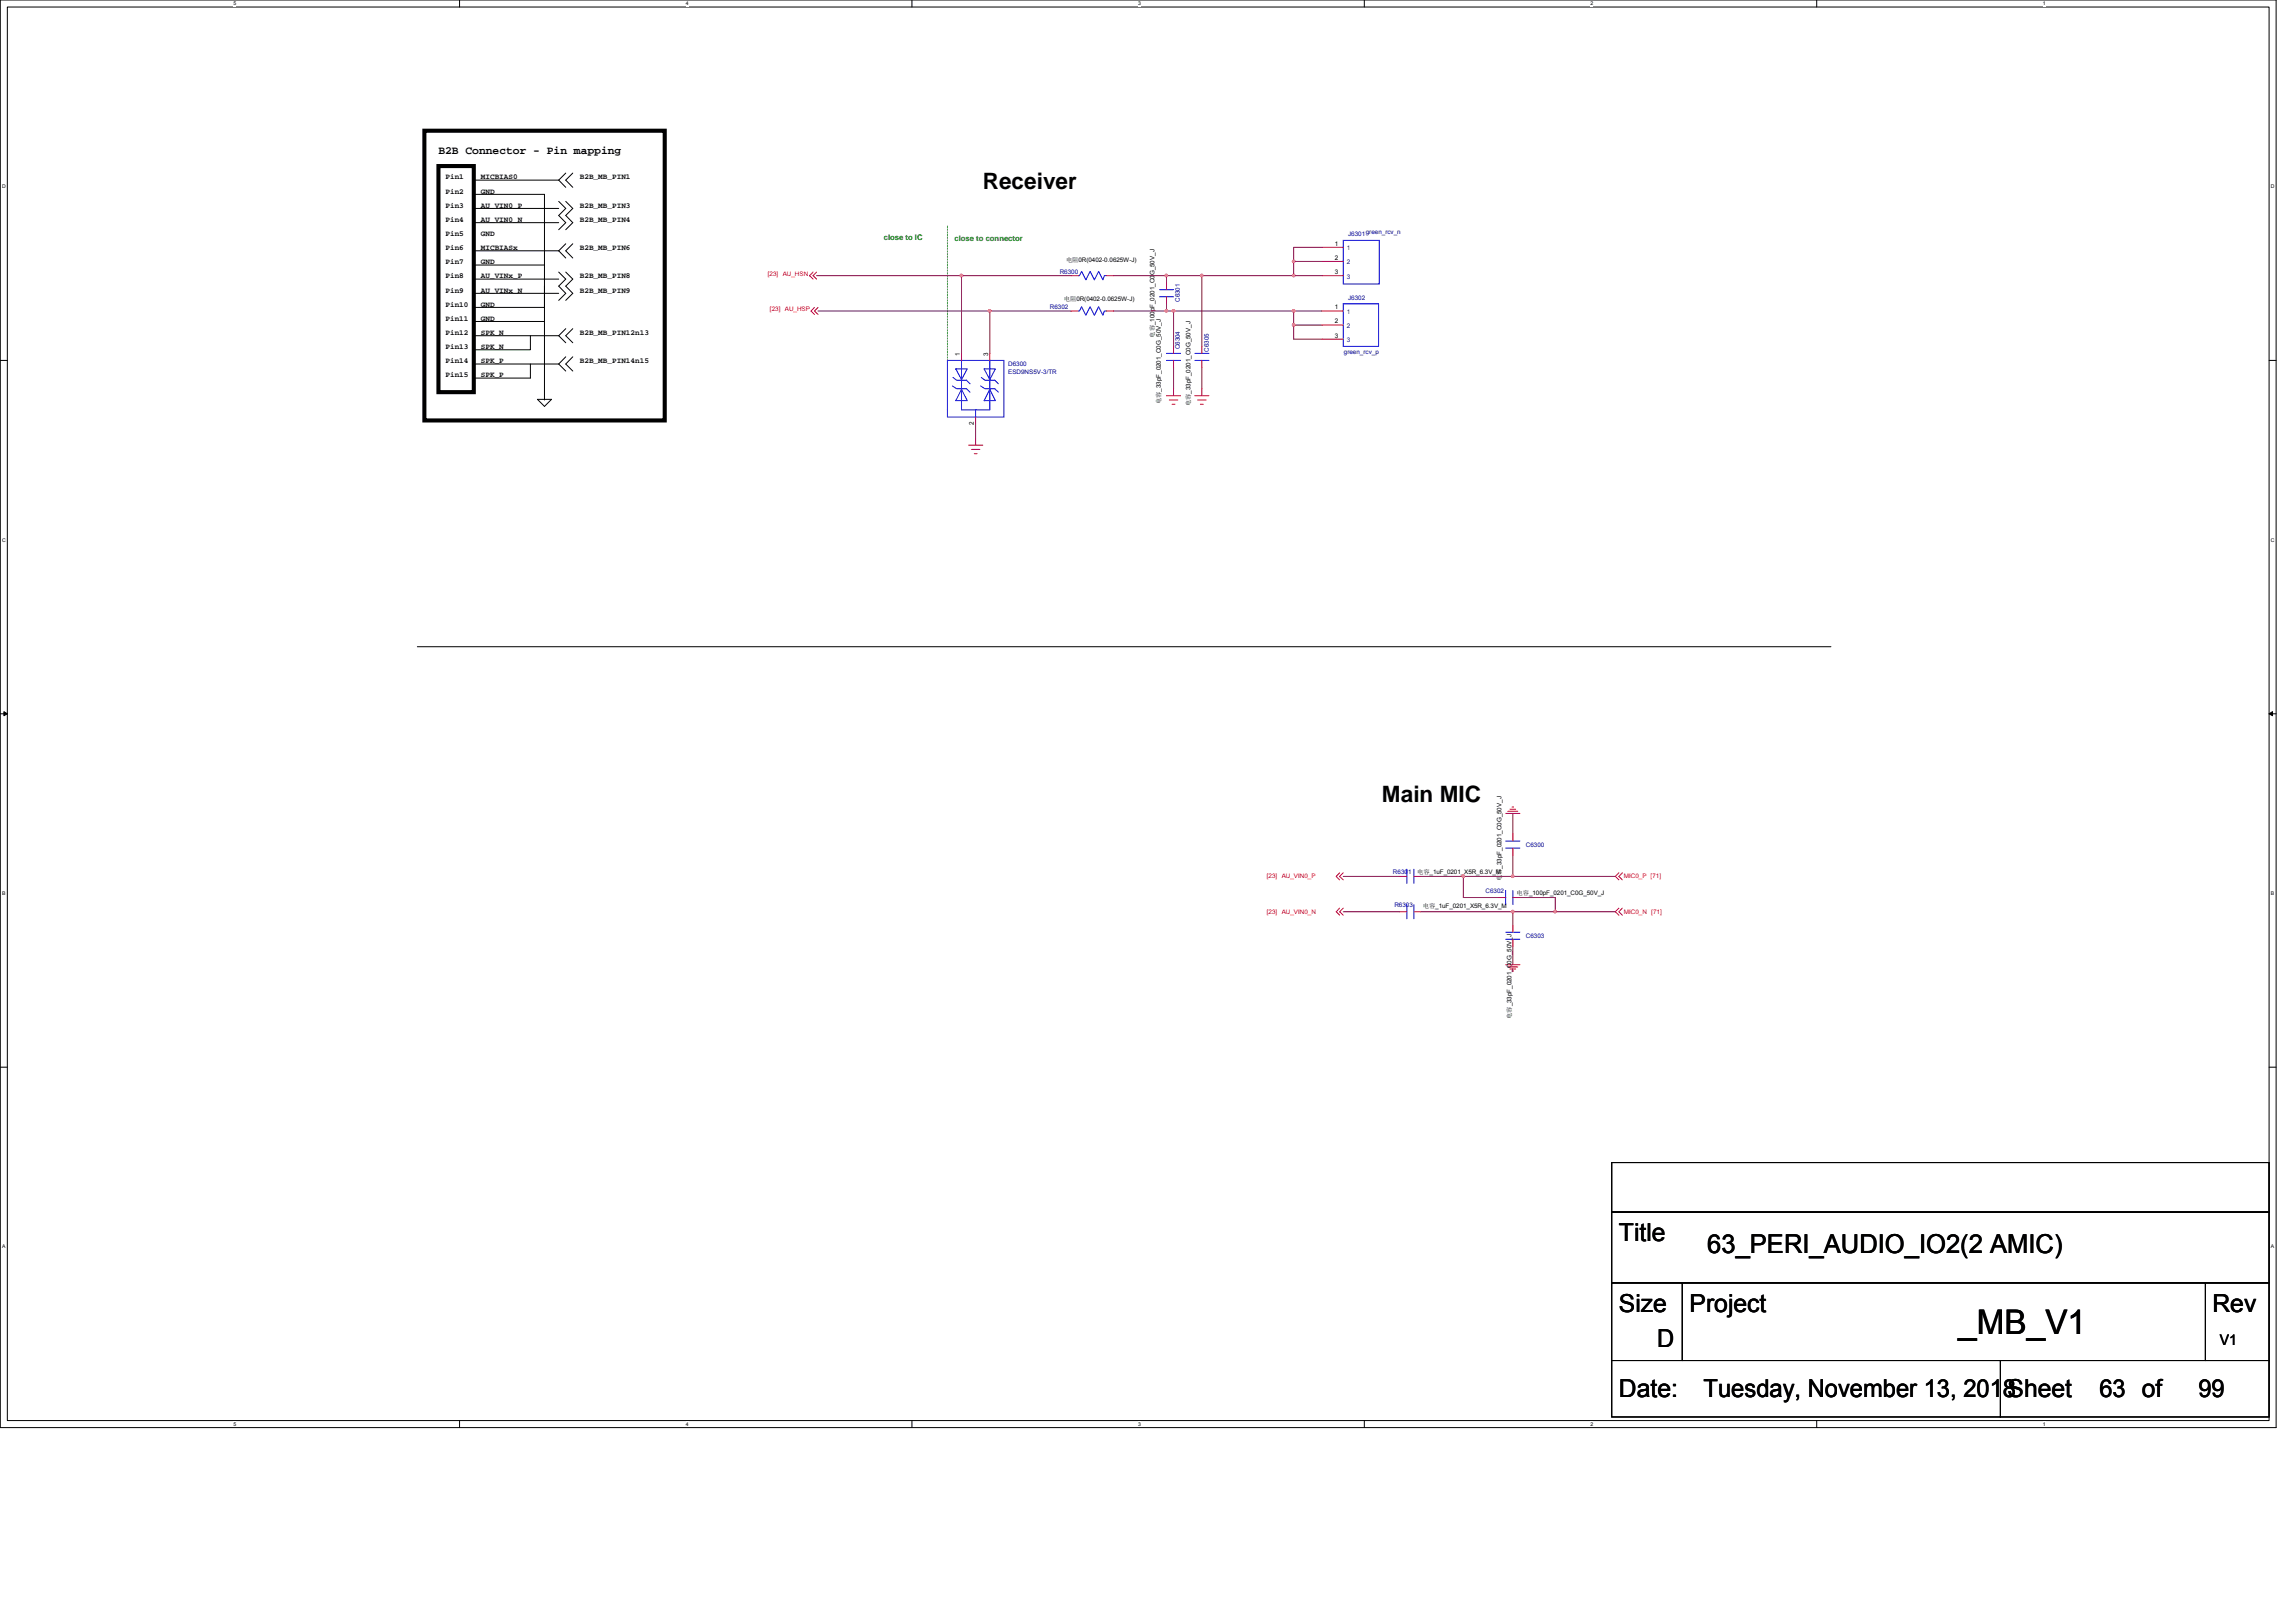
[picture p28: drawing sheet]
<svg xmlns="http://www.w3.org/2000/svg" width="297mm" height="210mm" viewBox="0 0 297 210" stroke-linecap="round" stroke-linejoin="round" font-family="sans-serif">
<defs><g id="words">
<text font-size="4.4" x="253.3" y="172.6">_MB_V1</text>
<text font-size="3.4" x="220.9" y="162.1">63_PERI_AUDIO_IO2(2 AMIC)</text>
<g font-size="3.2">
<text x="209.4" y="160.6">Title</text>
<text x="209.4" y="169.8">Size</text>
<text x="218.6" y="169.8">Project</text>
<text x="286.2" y="169.8">Rev</text>
<text x="214.4" y="174.3">D</text>
<text x="209.4" y="180.7">Date:</text>
<text x="220.4" y="180.7">Tuesday, November 13, 2018Sheet</text>
<text x="271.6" y="180.7">63 of</text>
<text x="284.4" y="180.7">99</text>
</g>
<g font-size="2.9">
<text x="127.1" y="24.5">Receiver</text>
<text x="178.8" y="103.7">Main MIC</text>
</g>
<text font-size="1.9" x="287.2" y="174.1">V1</text>
<text font-size="1.5" x="56.7" y="19.9">B2B Connector - Pin mapping</text>
<g font-size="1">
<text x="57.6" y="23.2">Pin1</text>
<text x="62.2" y="23.2">MICBIAS0</text>
<text x="75" y="23.2">B2B_MB_PIN1</text>
<text x="57.6" y="25.1">Pin2</text>
<text x="57.6" y="26.9">Pin3</text>
<text x="57.6" y="28.7">Pin4</text>
<text x="62.2" y="25.1">GND</text>
<text x="62.2" y="26.9">AU_VIN0_P</text>
<text x="62.2" y="28.7">AU_VIN0_N</text>
<text x="75" y="26.9">B2B_MB_PIN3</text>
<text x="75" y="28.7">B2B_MB_PIN4</text>
<text x="57.6" y="30.5">Pin5</text>
<text x="57.6" y="32.4">Pin6</text>
<text x="57.6" y="34.2">Pin7</text>
<text x="62.2" y="30.5">GND</text>
<text x="62.2" y="32.4">MICBIASx</text>
<text x="62.2" y="34.2">GND</text>
<text x="75" y="32.4">B2B_MB_PIN6</text>
<text x="57.6" y="36">Pin8</text>
<text x="57.6" y="37.8">Pin9</text>
<text x="57.6" y="39.7">Pin10</text>
<text x="57.6" y="41.5">Pin11</text>
<text x="62.2" y="36">AU_VINx_P</text>
<text x="62.2" y="37.8">AU_VINx_N</text>
<text x="62.2" y="39.7">GND</text>
<text x="62.2" y="41.5">GND</text>
<text x="75" y="36">B2B_MB_PIN8</text>
<text x="75" y="37.8">B2B_MB_PIN9</text>
<text x="57.6" y="43.3">Pin12</text>
<text x="57.6" y="45.2">Pin13</text>
<text x="57.6" y="47">Pin14</text>
<text x="62.2" y="43.3">SPK_N</text>
<text x="62.2" y="45.2">SPK_N</text>
<text x="62.2" y="47">SPK_P</text>
<text x="75" y="43.3">B2B_MB_PIN12n13</text>
<text x="75" y="47">B2B_MB_PIN14n15</text>
<text x="57.6" y="48.8">Pin15</text>
<text x="62.2" y="48.8">SPK_P</text>
</g>
<g font-size="1" fill="#008000">
<text x="114.3" y="31.1">close to IC</text>
<text x="123.5" y="31.2">close to connector</text>
</g>
<g font-size=".8" fill="#f00">
<text x="99.3" y="35.7">[23]</text>
<text x="101.3" y="35.7">AU_HSN</text>
<text x="99.6" y="40.3">[23]</text>
<text x="101.5" y="40.3">AU_HSP</text>
<text x="163.9" y="113.6">[23]</text>
<text x="165.8" y="113.6">AU_VIN0_P</text>
<text x="210.1" y="113.6">MIC0_P [71]</text>
<text x="163.9" y="118.3">[23]</text>
<text x="165.8" y="118.3">AU_VIN0_N</text>
<text x="210.1" y="118.2">MIC0_N</text>
<text x="213.6" y="118.2">[71]</text>
</g>
<g font-size=".8" fill="#000080">
<text x="137.1" y="35.5">R6300</text>
<text x="174.4" y="30.5">J6301</text>
<text x="176.7" y="30.2">green_rcv_n</text>
<text x="135.8" y="39.9">R6302</text>
<text x="152.7" y="39.1" transform="rotate(-90 152.7 39.1)">C6301</text>
<text x="174.4" y="38.8">J6302</text>
<text x="130.4" y="47.3">D6300</text>
<text x="152.7" y="45.2" transform="rotate(-90 152.7 45.2)">C6304</text>
<text x="156.4" y="45.5" transform="rotate(-90 156.4 45.5)">C6305</text>
<text x="173.9" y="45.8">green_rcv_p</text>
<text x="130.4" y="48.5">ESD9NS5V-3/TR</text>
<text x="180.2" y="113.1">R6301</text>
<text x="197.4" y="109.5">C6300</text>
<text x="180.4" y="117.4">R6303</text>
<text x="192.2" y="115.6">C6302</text>
<text x="197.4" y="121.3">C6303</text>
</g>
<g font-size=".8">
<text x="137.9" y="33.9">电阻0R(0402-0.0625W-J)</text>
<text x="172.7" y="31.8">1</text>
<text x="172.7" y="35.5">3</text>
<text x="172.7" y="33.6">2</text>
<text x="137.6" y="38.9">电阻0R(0402-0.0625W-J)</text>
<text x="172.7" y="40">1</text>
<text x="172.7" y="41.8">2</text>
<text x="124.2" y="46" transform="rotate(-90 124.2 46)">1</text>
<text x="127.8" y="46" transform="rotate(-90 127.8 46)">3</text>
<text x="149.4" y="43.7" transform="rotate(-90 149.4 43.7)">电容_100pF_0201_C0G_50V_J</text>
<text x="172.7" y="43.7">3</text>
<text x="150.2" y="52.3" transform="rotate(-90 150.2 52.3)">电容_33pF_0201_C0G_50V_J</text>
<text x="154" y="52.6" transform="rotate(-90 154 52.6)">电容_33pF_0201_C0G_50V_J</text>
<text x="126" y="55" transform="rotate(-90 126 55)">2</text>
<text x="183.3" y="113.1">电容_1uF_0201_X5R_6.3V_M</text>
<text x="184.1" y="117.5">电容_1uF_0201_X5R_6.3V_M</text>
<text x="194.3" y="114" transform="rotate(-90 194.3 114)">电容_33pF_0201_C0G_50V_J</text>
<text x="196.2" y="115.7">电容_100pF_0201_C0G_50V_J</text>
<text x="195.5" y="131.9" transform="rotate(-90 195.5 131.9)">电容_33pF_0201_C0G_50V_J</text>
</g>
<g font-size=".8" fill="#004080">
<text x="174.2" y="32.4">1</text>
<text x="174.2" y="34.2">2</text>
<text x="174.2" y="40.6">1</text>
<text x="174.2" y="36">3</text>
<text x="174.2" y="44.3">3</text>
<text x="174.2" y="42.4">2</text>
</g>
<g font-size=".7">
<text x="30.2" y=".7">5</text>
<text x="88.7" y=".7">4</text>
<text x="147.2" y=".7">3</text>
<text x="205.8" y=".7">2</text>
<text x="264.3" y=".7">1</text>
<text x=".3" y="24.4">D</text>
<text x="293.8" y="24.4">D</text>
<text x=".3" y="70.1">C</text>
<text x="293.8" y="70.1">C</text>
<text x=".3" y="115.8">B</text>
<text x="293.8" y="115.8">B</text>
<text x=".3" y="161.5">A</text>
<text x="293.8" y="161.5">A</text>
<text x="30.2" y="184.5">5</text>
<text x="88.7" y="184.5">4</text>
<text x="147.2" y="184.5">3</text>
<text x="205.8" y="184.5">2</text>
<text x="264.3" y="184.5">1</text>
</g>
</g></defs>
<path d="M0 0h294.5v184.7h-294.5zM.9 .9h292.7v182.9h-292.7z" fill="none" stroke="#000" stroke-width=".13"/>
<g fill="#fff">
<path d="M30.2 .1h.4v.7h-.4z"/>
<path d="M30.2 183.9h.4v.7h-.4z"/>
</g>
<path d="M59.5 0v.9M59.5 183.8v.9" fill="none" stroke="#000" stroke-width=".13"/>
<g fill="#fff">
<path d="M88.7 .1h.4v.7h-.4z"/>
<path d="M88.7 183.9h.4v.7h-.4z"/>
</g>
<path d="M118 0v.9M118 183.8v.9" fill="none" stroke="#000" stroke-width=".13"/>
<g fill="#fff">
<path d="M147.2 .1h.4v.7h-.4z"/>
<path d="M147.2 183.9h.4v.7h-.4z"/>
</g>
<path d="M176.5 0v.9M176.5 183.8v.9" fill="none" stroke="#000" stroke-width=".13"/>
<g fill="#fff">
<path d="M205.8 .1h.3v.7h-.3z"/>
<path d="M205.8 183.9h.3v.7h-.3z"/>
</g>
<path d="M235 0v.9M235 183.8v.9" fill="none" stroke="#000" stroke-width=".13"/>
<g fill="#fff">
<path d="M264.3 .1h.3v.7h-.3z"/>
<path d="M264.3 183.9h.3v.7h-.3z"/>
<path d="M.3 23.8h.4v.7h-.4z"/>
<path d="M293.8 23.8h.5v.7h-.5z"/>
<path d="M.3 69.5h.4v.7h-.4z"/>
<path d="M293.8 69.5h.5v.7h-.5z"/>
</g>
<path d="M0 46.6h.9M293.6 46.6h.9" fill="none" stroke="#000" stroke-width=".13"/>
<g fill="#fff">
<path d="M.3 115.2h.4v.8h-.4z"/>
<path d="M293.8 115.2h.4v.8h-.4z"/>
</g>
<path d="M0 92.4h.9M293.6 92.4h.9" fill="none" stroke="#000" stroke-width=".13"/>
<path d="M.5 92.1l.4 .3-.4 .2zM293.6 92.4l.4-.3v.5z" fill="#000" stroke="#000" stroke-width=".13"/>
<g fill="#fff">
<path d="M.3 160.9h.4v.8h-.4z"/>
<path d="M293.8 160.9h.4v.8h-.4z"/>
</g>
<g fill="none" stroke="#000" stroke-width=".13">
<path d="M61.3 23.3h11M61.3 25.1h9.1v14.8M61.3 27h11M61.3 28.8h11M61.3 32.4h11M61.3 36.1h11M61.3 38h11M61.3 34.3h9.1M61.3 39.8h9.1M70.4 37v14.8M72.3 23.3l.9 .9M72.3 32.4l.9 1"/>
<path d="M72.3 26.1l.9 .9-.9 .9 .9 .9-.9 .9M72.3 35.2l.9 .9-.9 .9 .9 1-.9 .9M73.2 22.4l-.9 .9M73.2 31.5l-.9 .9M73.2 26.1l.9 .9-.9 .9 .9 .9-.9 .9M73.2 35.2l.9 .9-.9 .9 .9 1-.9 .9M74.1 22.4l-.9 .9 .9 .9M74.1 31.5l-.9 .9 .9 1M61.3 43.4h11M61.3 47.1h11M61.3 41.6h9.1M68.6 47.1v1.8h-7.3"/>
<path d="M68.6 43.4v1.9h-7.3M69.5 51.7h1.8l-.9 .9zM71.3 53.5h.1M72.3 43.4l.9 .9M72.3 47.1l.9 .9M73.2 42.5l-.9 .9M73.2 46.2l-.9 .9M74.1 42.5l-.9 .9 .9 .9M74.1 46.2l-.9 .9 .9 .9M54 83.7h182.9M0 138.1h.9M293.6 138.1h.9"/>
<path d="M208.5 156.8h85.1v9.2h-85.1zM208.5 150.4h85.1v6.4h-85.1zM208.5 176h50.3v7.3h-50.3zM208.5 166h9.2v10h-9.2zM217.7 166h67.6v10h-67.6zM258.8 176h34.8v7.3h-34.8zM285.3 166h8.3v10h-8.3z"/>
</g>
<path d="M54.9 16.9h31.1v37.5h-31.1zM56.7 21.5h4.6v29.2h-4.6z" fill="none" stroke="#000" stroke-width=".53"/>
<path d="M122.6 29.3v23.7M122.6 53h.1" fill="none" stroke="#008000" stroke-width=".13"/>
<g fill="none" stroke="#f00" stroke-width=".13">
<path d="M105.2 35.2l-.5 .5 .5 .4M105.4 39.8l-.5 .4 .5 .5M105.6 35.2l-.4 .5 .4 .4M105.8 39.8l-.4 .4 .4 .5M138.6 35.7h.9M143.1 35.7h1M150.9 38.4v.9M150.9 36.6v.9M171 32h2.8M171 35.7h2.8M171 33.8h2.8M124.4 45.7v.9"/>
<path d="M125.3 57.6h1.8M125.7 58.1h1.1M126 58.7h.4M126.2 56.7v.9M126.2 54v.9M128.1 45.7v.9M138.6 40.2h.9M143.1 40.2h1M150.9 51.2h1.8M151.3 51.8h1.1M151.6 52.3h.4M151.8 50.3v.9"/>
<path d="M151.8 44.8v.9M151.8 46.6v.9M154.6 51.2h1.8M154.9 51.8h1.1M155.3 52.3h.4M155.5 50.3v.9M155.5 44.8v.9M155.5 46.6v.9M171 40.2h2.8M171 43.9h2.8M171 42.1h2.8M173.3 112.9l-.4 .5 .4 .4"/>
<path d="M173.3 117.5l-.4 .5 .4 .4M173.8 112.9l-.5 .5 .5 .4M173.8 117.5l-.5 .5 .5 .4M181.1 113.4h.9M181.1 118h.9M182.9 113.4h.9M182.9 118h.9M193.9 116.1h.9M194.8 105.2h1.8M195.1 105h1.3M195.3 104.7h.8M195.6 104.4h.2"/>
<path d="M195.7 119.7v.9M195.7 107.9v.9M195.7 109.7v.9M195.7 116.1h.9M209.4 112.9l-.4 .5 .4 .4M209.4 117.5l-.4 .5 .4 .4M209.9 112.9l-.5 .5 .5 .4M209.9 117.5l-.5 .5 .5 .4M194.8 124.8h1.8M195.1 125.1h1.3M195.3 125.4h.8M195.6 125.6h.2"/>
<path d="M195.7 121.5v.9"/>
</g>
<g fill="none" stroke="#00f" stroke-width=".13">
<path d="M139.5 35.7h.1M139.5 35.7h.2l.2-.6 .6 1.1 .5-1.1 .6 1.1 .5-1.1 .6 1.1 .2-.5h.2M143.1 35.7h.1M150 38.4h1.8M150 37.5h1.8M150.9 38.4h.1M150.9 37.5h.1M173.8 31.1h4.6v5.6h-4.6zM173.8 39.3h4.5v5.5h-4.5zM122.6 46.6h7.3v7.4h-7.3zM123.2 49.9l.6 .4h1.2l.5 .4M123.3 48.8l.5 .4h1.2l.5 .5"/>
<path d="M123.7 47.7h1.4l-.7 1.4zM124.4 46.6v6.4h1.8M124.4 50.4l.7 1.4h-1.4zM126.2 53v1M126.9 49.9l.5 .4h1.3l.5 .4M127 48.8l.4 .4h1.3l.5 .5M127.3 47.7h1.5l-.7 1.4zM128.1 46.6v6.4h-1.9M128.1 50.4l.7 1.4h-1.5zM139.5 40.2h.1M139.5 40.2h.2l.2-.5 .6 1.1 .5-1.1 .6 1.1 .5-1.1 .6 1.1 .2-.6h.2M143.1 40.2h.1"/>
<path d="M150.9 45.7h1.8M150.9 46.6h1.8M151.8 45.7h.1M151.8 46.6h.1M154.6 45.7h1.8M154.6 46.6h1.8M155.5 45.7h.1M155.5 46.6h.1M182 113.4h.1M182 112.5v1.8M182 118h.1M182 117v1.9"/>
<path d="M182.9 112.5v1.8M182.9 113.4h.1M182.9 117v1.9M182.9 118h.1M194.8 108.8h1.8M194.8 109.7h1.8M194.8 116.1h.1M194.8 115.2v1.8M195.7 108.8h.1M195.7 109.7h.1M195.7 115.2v1.8M195.7 116.1h.1"/>
<path d="M194.8 120.6h1.8M194.8 121.5h1.8M195.7 120.6h.1M195.7 121.5h.1"/>
</g>
<g fill="none" stroke="#800040" stroke-width=".13">
<path d="M105.6 35.7h18.8M124.4 35.7v10M124.4 35.7h14.2M144.1 35.7h6.8M150.9 39.3v.9h.9M155.5 35.7h-4.6v.9M167.4 33.8h3.6M167.4 33.8v1.9M167.4 35.7h-11.9v9.1M167.4 35.7h3.6M171 32h-3.6v1.8M105.8 40.2h22.3"/>
<path d="M126.2 54.9v1.8M138.6 40.2h-10.5v5.5M144.1 40.2h6.8M151.8 47.5v2.8M155.5 47.5v2.8M167.4 40.2v1.9M167.4 40.2h3.6M167.4 40.2h-15.6v4.6M171 42.1h-3.6v1.8h3.6M173.8 113.4h7.3M173.8 118h7.3M183.8 113.4h5.5"/>
<path d="M183.8 118h11.9M189.3 113.4h6.4M189.3 113.4v2.7h4.6M195.7 118v1.7M195.7 118h5.5M195.7 105.2v2.7M195.7 110.6v2.8M195.7 113.4h13.3M196.6 116.1h4.6v1.9M201.2 118h7.8M195.7 122.4v2.4"/>
</g>
<g fill="#f0f" stroke="#f0f" stroke-width=".13">
<path d="M124.2 35.5h.3v.3h-.3z" fill-rule="evenodd"/>
<path d="M167.2 41.9h.3v.3h-.3z" fill-rule="evenodd"/>
<path d="M151.7 40.1h.2v.2h-.2z" fill-rule="evenodd"/>
<path d="M124.2 35.5h.3v.3h-.3z" fill-rule="evenodd"/>
<path d="M167.2 41.9h.3v.3h-.3z" fill-rule="evenodd"/>
<path d="M151.7 40.1h.2v.2h-.2z" fill-rule="evenodd"/>
<circle cx="189.3" cy="113.4" r=".17"/>
<circle cx="195.7" cy="117.9" r=".17"/>
<circle cx="201.2" cy="117.9" r=".17"/>
<circle cx="195.7" cy="113.4" r=".17"/>
<circle cx="128" cy="40.2" r=".17"/>
<circle cx="150.9" cy="35.6" r=".17"/>
<circle cx="150.9" cy="40.2" r=".17"/>
<circle cx="167.4" cy="35.6" r=".17"/>
<circle cx="167.4" cy="33.8" r=".17"/>
<circle cx="167.4" cy="40.2" r=".17"/>
<circle cx="155.5" cy="35.6" r=".17"/>
</g>
<circle cx="231.6" cy="8.2" r="2.91" fill="#fff"/>
<use href="#words"/>
</svg>
